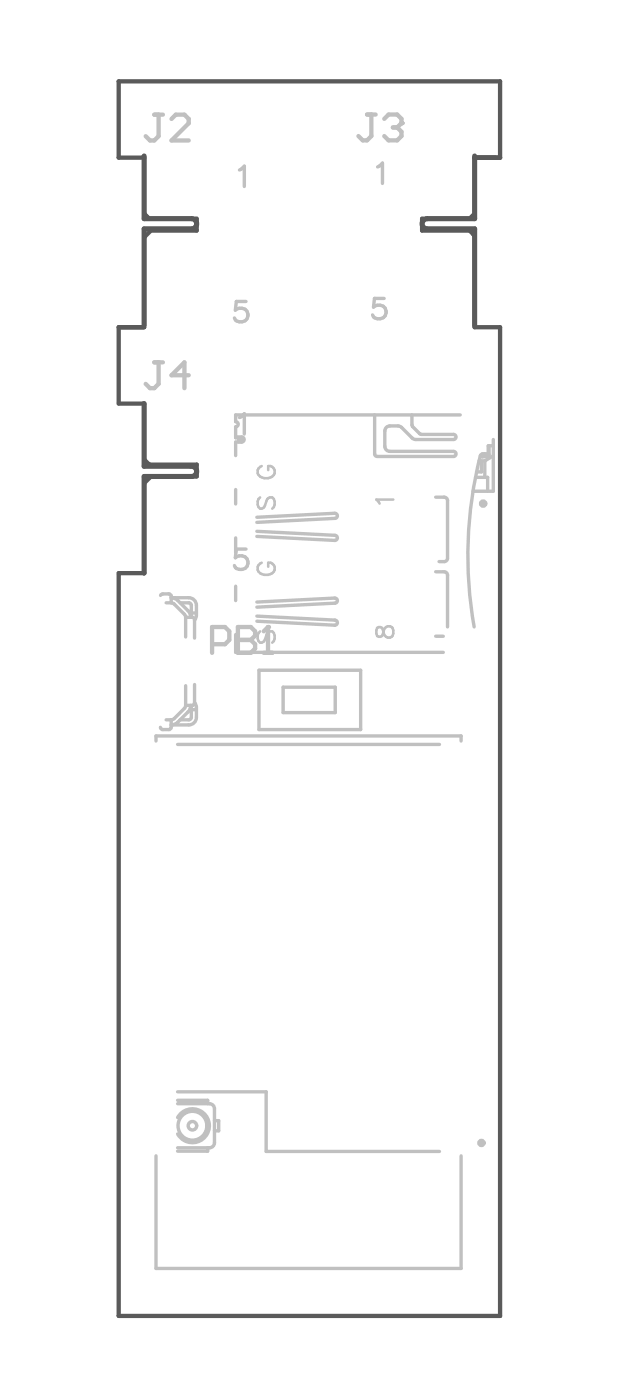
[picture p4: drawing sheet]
<svg xmlns="http://www.w3.org/2000/svg" width="122mm" height="275mm" viewBox="0 0 122 275" stroke-linecap="round" stroke-linejoin="round" font-family="sans-serif">
<g fill="none" stroke="#c0c0c0" stroke-width=".66">
<path d="M46.9 33.4l1-.8v4M74 32.8l1-.8v4M48.2 59.2h-1.9l-.2 1.7a1.41 1.41 0 0 1 2.2 0 1.41 1.41 0 0 1-.3 2.1 1.41 1.41 0 0 1-2.1-.6M46.2 83.8v2.1h1.1v.9M46.2 96.1v2.8M46.2 85.8h1.1M46.8 85.9v.9M46.9 82l1-.8v4M47.3 86.8h-1.1v2.6M73.4 81.4v7.7M73.9 89.6h15M75.4 84.6v3"/>
<path d="M76.4 83.6h1.6M76.4 88.6h12.5M78.7 83.9l2.1 2.1M80.7 81.4v2M80.9 83.8l1.4 1.3M81.5 86.3h7.4M82.6 85.3h6.3M85.4 97.6h1.6M87.7 98.3v11.3M90.2 81.4h-44v1.4M93.2 93.7h2.4v2.7M93.9 90.5h1.1"/>
<path d="M94.4 90.5v2.1h-1M94.5 89.1v.6M95 89.2l-.5 .5M95 89.2h.9M95 89.1v.1M95 90.5v3.2M95.9 87.5v2.2h-1.4M96.7 87.5h-1v1.6h-1.1M96.7 89.5l-1.7 1M96.7 86.3v10.1h-4M31.9 116.6h1.2M33.6 117v1.3h-1"/>
<path d="M33.6 117.3h3.4M34.1 118.6l2 2M34.8 117.9l2 2M35.3 118.3h1.7M37.5 118.8v1.9M38.5 118.8v1.9M46.2 105.6v2.8M46.2 115.1v2.8M48.2 107.8h-1.9l-.2 1.7a1.41 1.41 0 0 1 2.2 0 1.41 1.41 0 0 1-.3 2.1 1.41 1.41 0 0 1-2.1-.6M50.3 104.3l15.3 .8M50.3 105.3l15.3 .8M65.6 117.4l-15.3 .8"/>
<path d="M65.6 100.8l-15.3 .7M65.6 101.8l-15.3 .7M65.6 118.4l-15.3 .8M85.4 112.2h1.6M86.1 110.2h.9M87.7 112.9v10.2M36.1 139l-2 2.1M36.4 134.6v3.9h1.3M36.8 139.8l-2 2M37.5 120.3h1M37.5 139.3h1M37.5 138.9v1.9"/>
<path d="M37.7 121.2h-1.3v3.8M38.1 121.7v3.6M38.1 134.4v3.6M38.5 138.9v1.9M46.2 124.6v3.5h40.7M50.3 121.9l15.3 .8M50.3 120.9l15.3 .8M50.8 131.6h19.9v11.6h-19.9zM55.5 134.9h10.2v5h-10.2zM85.4 124.9h1.5M30.6 145.5v-1h59.8v1M31.9 143.2h1.2"/>
<path d="M32.6 141.3h1v1.5M33.6 142.3h3.4M34.8 146.1h51.3M35.3 141.3h1.7M34.8 216h5.9v.7M34.8 214.3h17.4v11.7h33.9M34.8 216.7h6.2M42 220h.9v2h-.9M42 217.7v6.6M30.6 226.9v22.1h59.8v-22.1M34.8 225.3h6.2M40.7 225.3v.7h-5.9"/>
</g>
<path d="M77.1 98.1h-3.3l.6 .8M51.3 110.5a1.22 1.22 0 0 0-.8 1.4 1.22 1.22 0 0 0 1.3 .9 1.53 1.53 0 0 0 2-1.5 1.12 1.12 0 0 0-1.2-.8v.8M51 123.9a1.46 1.46 0 0 0 0 2.3 .85 .85 0 0 0 .9-.7l.3-.9a.81 .81 0 0 1 .7-.6 .81 .81 0 0 1 .8 .3 1.53 1.53 0 0 1-.3 1.9M73.9 123.3a1.25 1.25 0 0 0 .3 1.7l.7-.2 .1-.3a1.53 1.53 0 0 1 1-1.6 .86 .86 0 0 1 1.1 .8v.7a.95 .95 0 0 1-1 .8 .95 .95 0 0 1-.9-1l-.2-.6a.67 .67 0 0 0-1.1-.3z" fill="none" stroke="#c0c0c0" stroke-width=".5"/>
<path d="M41.6 126.5h2.5l.8-.9v-1.7l-.8-.8h-2.5v5.1M46.6 123.1v5.1h2.6l.8-.9v-.8l-.8-.9h-2.6" fill="none" stroke="#c0c0c0" stroke-width=".84"/>
<circle cx="46.6" cy="125.6" r=".42" fill="#c0c0c0"/>
<path d="M46.6 123.1h2.6l.8 .8v.9l-.8 .8h-2.6M51.7 128.2h1.7M52.5 123.1v5.1" fill="none" stroke="#c0c0c0" stroke-width=".84"/>
<circle cx="52.5" cy="123.1" r=".42" fill="#c0c0c0"/>
<path d="M71.9 22.5h1.7M72.8 22.5v4.2l-.9 .9h-.8l-.8-.9M75.3 23.3l.9-.8h1.6l.9 .8v.9M52.5 123.1l-.8 .8" fill="none" stroke="#c0c0c0" stroke-width=".84"/>
<path d="M51 97.6a1.46 1.46 0 0 0 0 2.3 .85 .85 0 0 0 .9-.7l.3-.9a.81 .81 0 0 1 .7-.6 .81 .81 0 0 1 .8 .3 1.53 1.53 0 0 1-.3 1.9M51.3 91.5a1.22 1.22 0 0 0-.8 1.4 1.22 1.22 0 0 0 1.3 1 1.53 1.53 0 0 0 2-1.6 1.12 1.12 0 0 0-1.2-.8v.8" fill="none" stroke="#c0c0c0" stroke-width=".5"/>
<path d="M75.3 58.6h-1.9l-.2 1.7a1.41 1.41 0 0 1 2.1 0 1.41 1.41 0 0 1-.2 2.1 1.41 1.41 0 0 1-2.1-.6" fill="none" stroke="#c0c0c0" stroke-width=".66"/>
<circle cx="78.7" cy="24.2" r=".42" fill="#c0c0c0"/>
<path d="M30.2 22.5h1.7M31.1 22.5v4.2l-.9 .9h-.8l-.8-.9M33.6 23.3l.9-.8h1.6l.9 .8v.9l-3.4 3.4h3.4M77 25h.8M77.8 25l.9 .9v.8l-.9 .9h-1.6l-.9-.9M78.7 24.2l-.9 .8M30.2 71.1h1.7M31.1 71.1v4.3l-.9 .8h-.8l-.8-.8M37 73.7h-3.4l2.5-2.6v5.1" fill="none" stroke="#c0c0c0" stroke-width=".84"/>
<g fill="none" stroke="#c0c0c0" stroke-width=".66">
<path d="M46.2 82.8a.5 .5 0 0 1 .5 .5 .5 .5 0 0 1-.5 .5M47.3 85.8a.5 .5 0 0 1 .5 .5 .5 .5 0 0 1-.5 .5M73.4 89.1l.1 .3 .4 .2M75.4 87.6a1 1 0 0 0 1 1M76.4 83.6a1 1 0 0 0-1 1M78 83.6l.7 .3M80.7 83.4l.2 .4M80.8 86l.7 .3M82.3 85.1l.3 .2M87 97.6a.66 .66 0 0 1 .7 .7M88.9 88.6a.5 .5 0 0 1 .5 .5 .5 .5 0 0 1-.5 .5M88.9 85.3a.5 .5 0 0 1 .5 .5 .5 .5 0 0 1-.5 .5"/>
<path d="M94.6 89.1l-.4 .2a78.9 78.9 0 0 0-1.3 33.8M31.9 116.6l-.4 .3M33.1 116.6l.4 .2 .1 .2M33.6 118.3l.5 .3M33.6 117.3l.6 .2 .6 .4M36.8 119.9l.4 .6 .2 .7M37 118.3l.3 .1 .2 .4M37 117.3a1.5 1.5 0 0 1 1.5 1.5M65.6 117.4a.5 .5 0 0 1 .5 .5 .5 .5 0 0 1-.5 .5M65.6 100.8a.5 .5 0 0 1 .5 .4 .5 .5 0 0 1-.5 .6M65.6 105.1a.5 .5 0 0 1 .5 .5 .5 .5 0 0 1-.5 .5M87 112.2a.66 .66 0 0 1 .7 .7"/>
<path d="M87.7 109.6a.66 .66 0 0 1-.7 .6M36.1 120.6l.3 .6M36.4 138.5l-.3 .5M37.4 138.6l.1 .3M37.4 138.5l-.2 .7-.4 .6M37.5 120.7l-.1 .4M37.7 121.2l.4 .2v.3M38.1 137.9l.4 1M38.1 138l-.2 .4-.2 .1M38.5 120.7l-.4 1M46.2 125.7a.5 .5 0 0 1 .5 .5 .5 .5 0 0 1-.5 .5M65.6 121.7a.5 .5 0 0 1 .5 .5 .5 .5 0 0 1-.5 .5"/>
<path d="M31.4 142.8l.3 .4h.2M33.6 142.8l-.3 .4h-.2M34.1 141.1l-.5 .2M34.8 141.8l-.6 .4-.6 .1M37.5 140.8l-.2 .4-.3 .1M38.5 140.8a1.5 1.5 0 0 1-1.5 1.5M34.8 219.4a3.3 3.3 0 0 1 5-1 3.3 3.3 0 0 1 0 5.1 3.3 3.3 0 0 1-5-.9M41 216.7a1 1 0 0 1 1 1M42 224.3a1 1 0 0 1-1 1"/>
<circle cx="37.7" cy="221" r="2.83"/>
<circle cx="37.7" cy="221" r=".83"/>
</g>
<g fill="none" stroke="#c0c0c0" stroke-width=".83">
<circle cx="94.7" cy="98.9" r=".42"/>
<circle cx="94.4" cy="224.4" r=".42"/>
</g>
<path d="M23.3 16h74.7v14.9h-5v11l-1 1h-9.3v2.4h9.3l1 1v17.9h5v194.1h-74.7v-145.8h4.9v-17.6l1.4-1.4h8.9v-2.3h-9.3l-1-1v-11h-4.9v-15h4.9v-17.6l1.4-1.3h8.9v-2.4h-9.3l-1-1v-11h-4.9z" fill="none" stroke="#5a5a5a" stroke-width=".84"/>
<path d="M28.2 30.6v12.3h9.3a1 1 0 0 1 1 1 1 1 0 0 1-1 1h-9.3v19M93 30.6v12.3h-9.3a1 1 0 0 0-1 1 1 1 0 0 0 1 1h9.3v19M28.2 79.2v12.3h9.3a1 1 0 0 1 1 1 1 1 0 0 1-1 1h-9.3v19" fill="none" stroke="#5a5a5a" stroke-width=".99"/>
</svg>
